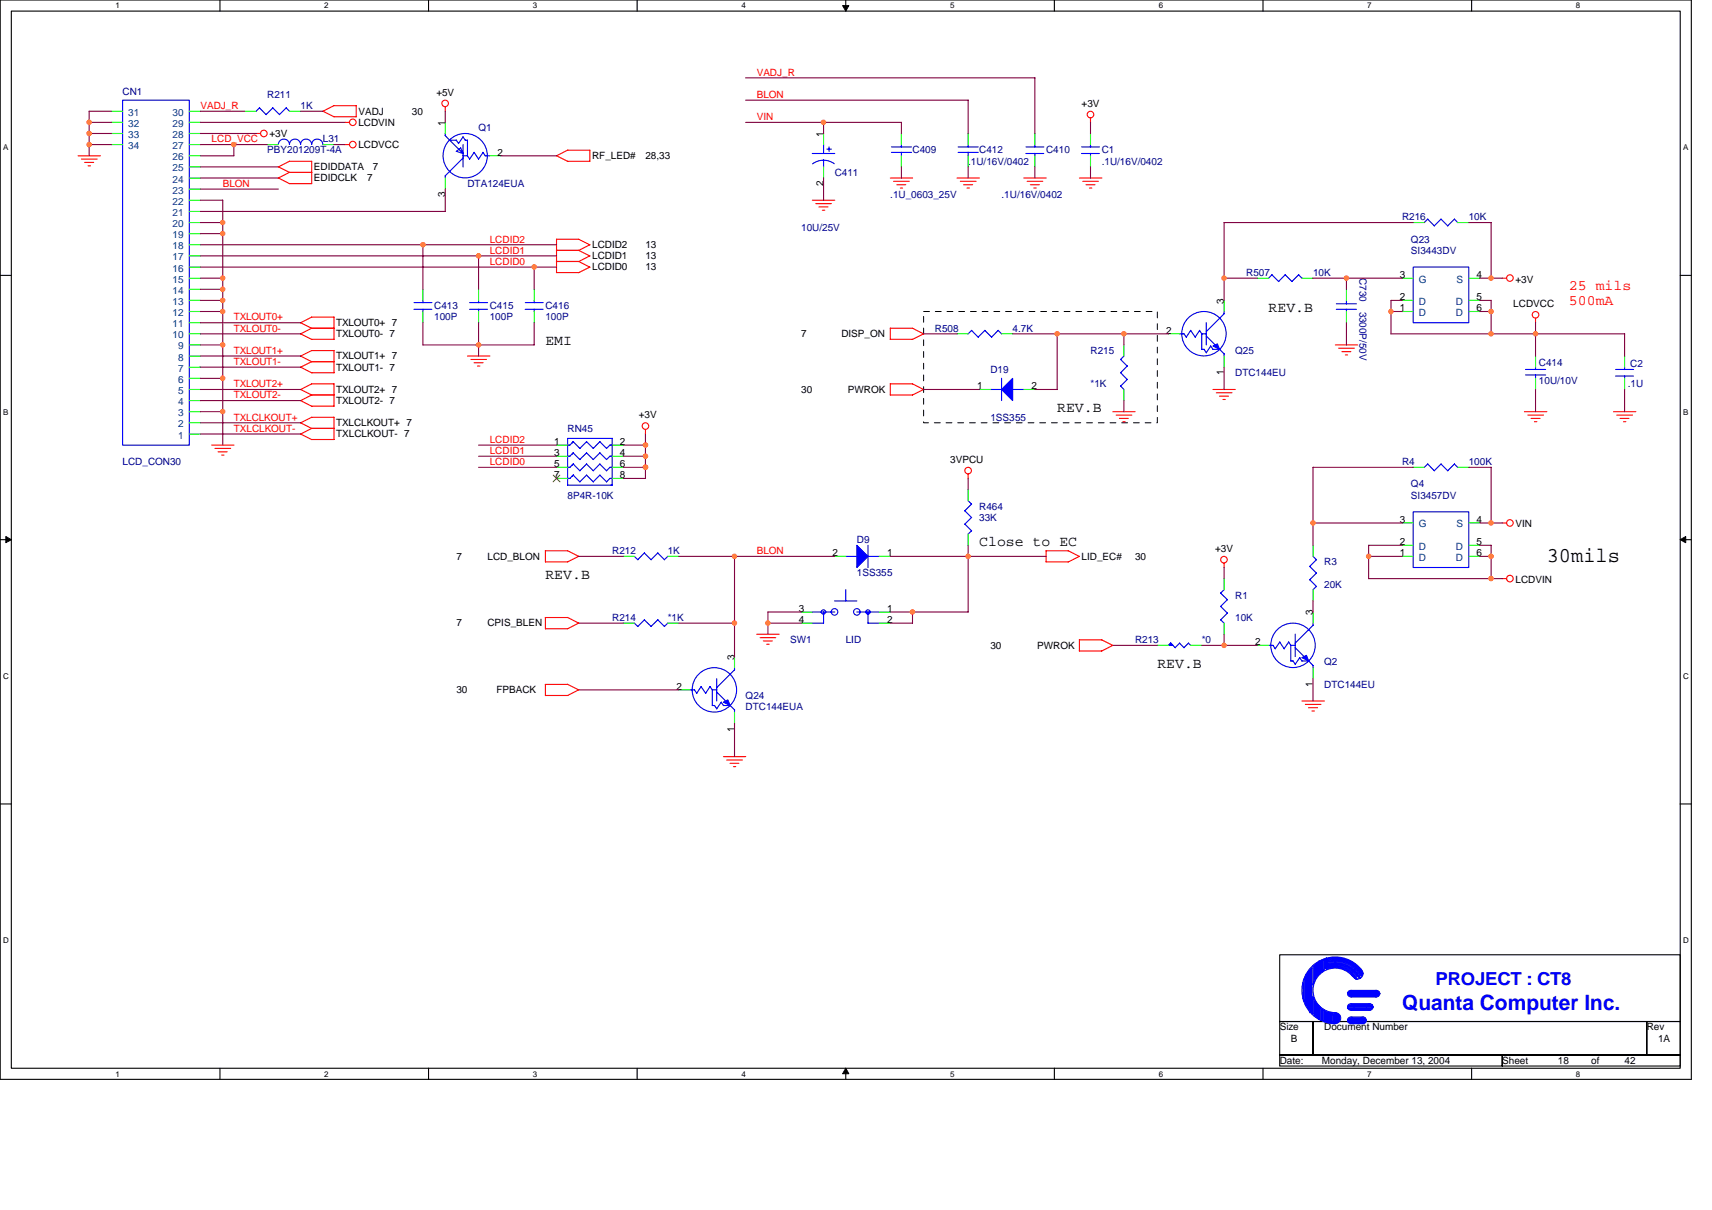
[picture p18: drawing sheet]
<svg xmlns="http://www.w3.org/2000/svg" width="297mm" height="210mm" viewBox="0 0 297 210" stroke-linecap="round" stroke-linejoin="round" font-family="sans-serif">
<defs><g id="words">
<text font-size="3.7" x="268.4" y="97.5">30mils</text>
<text font-size="3.7" fill="#00f" x="243.3" y="175.2">Quanta Computer Inc.</text>
<text font-size="3.1" fill="#00f" x="249.1" y="170.8">PROJECT : CT8</text>
<g font-size="2.5" fill="#f00">
<text x="272.2" y="50.2">25 mils</text>
<text x="272.2" y="53">500mA</text>
</g>
<g font-size="2.5">
<text x="94.6" y="59.9">EMI</text>
<text x="220.1" y="54.1">REV.B</text>
<text x="183.4" y="71.5">REV.B</text>
<text x="169.9" y="94.6">Close to EC</text>
<text x="94.6" y="100.4">REV.B</text>
<text x="200.8" y="115.9">REV.B</text>
</g>
<g font-size="1.7" fill="#000080">
<text x="21.3" y="16.4">CN1</text>
<text x="46.4" y="17">R211</text>
<text x="52.2" y="18.9">1K</text>
<text x="83" y="22.8">Q1</text>
<text x="46.4" y="26.6">PBY201209T-4A</text>
<text x="56" y="24.7">L31</text>
<text x="158.3" y="26.6">C409</text>
<text x="168" y="28.6">.1U/16V/0402</text>
<text x="169.9" y="26.6">C412</text>
<text x="181.5" y="26.6">C410</text>
<text x="191.2" y="26.6">C1</text>
<text x="191.2" y="28.6">.1U/16V/0402</text>
<text x="81.1" y="32.4">DTA124EUA</text>
<text x="144.8" y="30.5">C411</text>
<text x="154.5" y="34.4">.1U_0603_25V</text>
<text x="173.8" y="34.4">.1U/16V/0402</text>
<text x="139" y="40.2">10U/25V</text>
<text x="243.3" y="38.2">R216</text>
<text x="254.8" y="38.2">10K</text>
<text x="216.2" y="47.9">R507</text>
<text x="227.8" y="47.9">10K</text>
<text x="244.8" y="42.1">Q23</text>
<text x="244.8" y="44">SI3443DV</text>
<text x="75.3" y="53.7">C413</text>
<text x="85" y="53.7">C415</text>
<text x="94.6" y="53.7">C416</text>
<text x="235.9" y="48.3" transform="rotate(90 235.9 48.3)">C730</text>
<text x="75.3" y="55.6">100P</text>
<text x="85" y="55.6">100P</text>
<text x="94.6" y="55.6">100P</text>
<text x="162.2" y="57.5">R508</text>
<text x="175.7" y="57.5">4.7K</text>
<text x="235.9" y="54" transform="rotate(90 235.9 54)">3300P/50V</text>
<text x="171.8" y="64.7">D19</text>
<text x="189.2" y="61.4">R215</text>
<text x="214.3" y="61.4">Q25</text>
<text x="214.3" y="65.2">DTC144EU</text>
<text x="267" y="63.5">C414</text>
<text x="282.8" y="63.7">C2</text>
<text x="189.2" y="67.2">*1K</text>
<text x="267" y="66.6">10U/10V</text>
<text x="282.4" y="67.2">.1U</text>
<text x="98.5" y="74.9">RN45</text>
<text x="171.8" y="73">1SS355</text>
<text x="21.3" y="80.7">LCD_CON30</text>
<text x="243.3" y="80.7">R4</text>
<text x="254.8" y="80.7">100K</text>
<text x="98.5" y="86.5">8P4R-10K</text>
<text x="169.9" y="88.4">R464</text>
<text x="244.8" y="84.5">Q4</text>
<text x="244.8" y="86.5">SI3457DV</text>
<text x="148.7" y="94.2">D9</text>
<text x="169.9" y="90.3">33K</text>
<text x="106.2" y="96.1">R212</text>
<text x="115.9" y="96.1">1K</text>
<text x="148.7" y="100">1SS355</text>
<text x="229.8" y="98.1">R3</text>
<text x="229.8" y="101.9">20K</text>
<text x="106.2" y="107.7">R214</text>
<text x="115.9" y="107.7">*1K</text>
<text x="214.3" y="103.8">R1</text>
<text x="214.3" y="107.7">10K</text>
<text x="137.1" y="111.6">SW1</text>
<text x="146.7" y="111.6">LID</text>
<text x="196.9" y="111.6">R213</text>
<text x="208.5" y="111.6">*0</text>
<text x="229.8" y="115.4">Q2</text>
<text x="229.8" y="119.3">DTC144EU</text>
<text x="129.4" y="121.2">Q24</text>
<text x="129.4" y="123.1">DTC144EUA</text>
</g>
<g font-size="1.7">
<text x="75.7" y="16.6">+5V</text>
<text x="46.8" y="23.7">+3V</text>
<text x="62.2" y="21.8">LCDVIN</text>
<text x="62.2" y="19.9">VADJ</text>
<text x="71.5" y="19.9">30</text>
<text x="77.2" y="21.8" transform="rotate(-90 77.2 21.8)">1</text>
<text x="142.9" y="23.7" transform="rotate(-90 142.9 23.7)">1</text>
<text x="187.7" y="18.5">+3V</text>
<text x="54.5" y="29.5">EDIDDATA</text>
<text x="62.2" y="25.7">LCDVCC</text>
<text x="64.7" y="29.5">7</text>
<text x="86.3" y="27">2</text>
<text x="102.7" y="27.6">RF_LED#</text>
<text x="112" y="27.6">28,33</text>
<text x="54.5" y="31.5">EDIDCLK</text>
<text x="63.7" y="31.5">7</text>
<text x="77.2" y="34.2" transform="rotate(-90 77.2 34.2)">3</text>
<text x="142.9" y="32.3" transform="rotate(-90 142.9 32.3)">2</text>
<text x="102.7" y="43.1">LCDID2</text>
<text x="102.7" y="45">LCDID1</text>
<text x="102.7" y="46.9">LCDID0</text>
<text x="112" y="43.1">13</text>
<text x="112" y="45">13</text>
<text x="112" y="46.9">13</text>
<text x="212.4" y="52.7" transform="rotate(-90 212.4 52.7)">3</text>
<text x="242.9" y="52.1">2</text>
<text x="242.9" y="48.2">3</text>
<text x="256.2" y="48.2">4</text>
<text x="256.2" y="52.1">5</text>
<text x="262.6" y="53.3">LCDVCC</text>
<text x="263" y="49">+3V</text>
<text x="58.3" y="56.6">TXLOUT0+ 7</text>
<text x="58.3" y="58.5">TXLOUT0- 7</text>
<text x="139" y="58.5">7</text>
<text x="146" y="58.5">DISP_ON</text>
<text x="202.3" y="57.9">2</text>
<text x="242.9" y="54">1</text>
<text x="256.2" y="54">6</text>
<text x="58.3" y="64.3">TXLOUT1- 7</text>
<text x="58.3" y="62.4">TXLOUT1+ 7</text>
<text x="212.4" y="65.1" transform="rotate(-90 212.4 65.1)">1</text>
<text x="58.3" y="70.1">TXLOUT2- 7</text>
<text x="58.3" y="68.1">TXLOUT2+ 7</text>
<text x="139" y="68.1">30</text>
<text x="147.1" y="68.1">PWROK</text>
<text x="169.5" y="67.5">1</text>
<text x="179" y="67.5">2</text>
<text x="58.3" y="75.9">TXLCLKOUT- 7</text>
<text x="58.3" y="73.9">TXLCLKOUT+ 7</text>
<text x="96.2" y="77.2">1</text>
<text x="107.6" y="77.2">2</text>
<text x="110.8" y="72.6">+3V</text>
<text x="96.2" y="79.1">3</text>
<text x="96.2" y="81">5</text>
<text x="96.2" y="83">7</text>
<text x="107.6" y="83">8</text>
<text x="107.6" y="81">6</text>
<text x="107.6" y="79.1">4</text>
<text x="164.9" y="80.3">3VPCU</text>
<text x="210.8" y="95.7">+3V</text>
<text x="242.9" y="94.6">2</text>
<text x="242.9" y="90.7">3</text>
<text x="256.2" y="90.7">4</text>
<text x="256.2" y="94.6">5</text>
<text x="263" y="91.5">VIN</text>
<text x="79.2" y="97.1">7</text>
<text x="84.6" y="97.1">LCD_BLON</text>
<text x="144.4" y="96.5">2</text>
<text x="153.9" y="96.5">1</text>
<text x="187.7" y="97.1">LID_EC#</text>
<text x="196.9" y="97.1">30</text>
<text x="242.9" y="96.5">1</text>
<text x="256.2" y="96.5">6</text>
<text x="263" y="101.2">LCDVIN</text>
<text x="138.6" y="106.2">3</text>
<text x="153.9" y="106.2">1</text>
<text x="227.8" y="106.7" transform="rotate(-90 227.8 106.7)">3</text>
<text x="79.2" y="108.7">7</text>
<text x="84.6" y="108.7">CPIS_BLEN</text>
<text x="138.6" y="108.1">4</text>
<text x="153.9" y="108.1">2</text>
<text x="171.8" y="112.5">30</text>
<text x="180" y="112.5">PWROK</text>
<text x="217.8" y="111.9">2</text>
<text x="117.4" y="119.7">2</text>
<text x="127.4" y="114.5" transform="rotate(-90 127.4 114.5)">3</text>
<text x="227.8" y="119.2" transform="rotate(-90 227.8 119.2)">1</text>
<text x="79.2" y="120.3">30</text>
<text x="86.1" y="120.3">FPBACK</text>
<text x="127.4" y="126.9" transform="rotate(-90 127.4 126.9)">1</text>
<text x="222" y="178.8">Size</text>
<text x="229.8" y="178.8">Document Number</text>
<text x="285.7" y="178.8">Rev</text>
<text x="222" y="184.6">Date:</text>
<text x="224" y="180.7">B</text>
<text x="229.4" y="184.6">Monday, December 13, 2004</text>
<text x="260.6" y="184.6">Sheet</text>
<text x="270.3" y="184.6">18</text>
<text x="276.1" y="184.6">of</text>
<text x="281.9" y="184.6">42</text>
<text x="287.7" y="180.7">1A</text>
</g>
<g font-size="1.7" fill="#f00">
<text x="131.3" y="13.1">VADJ_R</text>
<text x="131.3" y="17">BLON</text>
<text x="34.8" y="18.9">VADJ_R</text>
<text x="131.3" y="20.8">VIN</text>
<text x="36.7" y="24.7">LCD_VCC</text>
<text x="38.6" y="32.4">BLON</text>
<text x="85" y="45.9">LCDID0</text>
<text x="85" y="42.1">LCDID2</text>
<text x="85" y="44">LCDID1</text>
<text x="40.6" y="57.5">TXLOUT0-</text>
<text x="40.6" y="55.6">TXLOUT0+</text>
<text x="40.6" y="61.4">TXLOUT1+</text>
<text x="40.6" y="63.3">TXLOUT1-</text>
<text x="40.6" y="67.2">TXLOUT2+</text>
<text x="40.6" y="69.1">TXLOUT2-</text>
<text x="40.6" y="73">TXLCLKOUT+</text>
<text x="40.6" y="74.9">TXLCLKOUT-</text>
<text x="85" y="76.8">LCDID2</text>
<text x="85" y="78.8">LCDID1</text>
<text x="85" y="80.7">LCDID0</text>
<text x="131.3" y="96.1">BLON</text>
</g>
<g font-size="1.7" fill="#004080">
<text x="22.2" y="20.1">31</text>
<text x="22.2" y="22">32</text>
<text x="22.2" y="23.9">33</text>
<text x="29.9" y="23.9">28</text>
<text x="29.9" y="22">29</text>
<text x="29.9" y="20.1">30</text>
<text x="22.2" y="25.9">34</text>
<text x="29.9" y="29.7">25</text>
<text x="29.9" y="27.8">26</text>
<text x="29.9" y="25.9">27</text>
<text x="29.9" y="35.5">22</text>
<text x="29.9" y="33.6">23</text>
<text x="29.9" y="31.7">24</text>
<text x="29.9" y="41.3">19</text>
<text x="29.9" y="39.4">20</text>
<text x="29.9" y="37.5">21</text>
<text x="29.9" y="47.1">16</text>
<text x="29.9" y="45.2">17</text>
<text x="29.9" y="43.2">18</text>
<text x="29.9" y="52.9">13</text>
<text x="29.9" y="51">14</text>
<text x="29.9" y="49">15</text>
<text x="246.2" y="52.9">D</text>
<text x="246.2" y="49">G</text>
<text x="252.6" y="52.9">D</text>
<text x="252.7" y="49">S</text>
<text x="29.9" y="58.7">10</text>
<text x="29.9" y="56.8">11</text>
<text x="29.9" y="54.8">12</text>
<text x="246.2" y="54.8">D</text>
<text x="252.6" y="54.8">D</text>
<text x="30.9" y="64.5">7</text>
<text x="30.9" y="62.5">8</text>
<text x="30.9" y="60.6">9</text>
<text x="30.9" y="70.3">4</text>
<text x="30.9" y="68.3">5</text>
<text x="30.9" y="66.4">6</text>
<text x="30.9" y="76.1">1</text>
<text x="30.9" y="74.1">2</text>
<text x="30.9" y="72.2">3</text>
<text x="246.2" y="95.4">D</text>
<text x="246.2" y="91.5">G</text>
<text x="252.6" y="95.4">D</text>
<text x="252.7" y="91.5">S</text>
<text x="246.2" y="97.3">D</text>
<text x="252.6" y="97.3">D</text>
</g>
<g font-size="1.4">
<text x="20.1" y="1.5">1</text>
<text x="56.3" y="1.5">2</text>
<text x="92.5" y="1.5">3</text>
<text x="128.6" y="1.5">4</text>
<text x="164.8" y="1.5">5</text>
<text x="201" y="1.5">6</text>
<text x="237.2" y="1.5">7</text>
<text x="273.4" y="1.5">8</text>
<text x=".5" y="26.1">A</text>
<text x="292" y="26.1">A</text>
<text x=".5" y="71.9">B</text>
<text x="292" y="71.9">B</text>
<text x=".5" y="117.8">C</text>
<text x="292" y="117.8">C</text>
<text x=".5" y="163.6">D</text>
<text x="292" y="163.6">D</text>
<text x="20.1" y="186.8">1</text>
<text x="56.3" y="186.8">2</text>
<text x="92.5" y="186.8">3</text>
<text x="128.6" y="186.8">4</text>
<text x="164.8" y="186.8">5</text>
<text x="201" y="186.8">6</text>
<text x="237.2" y="186.8">7</text>
<text x="273.4" y="186.8">8</text>
</g>
</g></defs>
<path d="M0 0h293.5v187.2h-293.5zM2 1.9h289.5v183.4h-289.5z" fill="none" stroke="#000" stroke-width=".19"/>
<g fill="#fff">
<path d="M20.1 .2h.7v1.6h-.7z"/>
<path d="M20.1 185.5h.7v1.6h-.7z"/>
</g>
<path d="M38.2 0v1.9M38.2 185.3v1.9" fill="none" stroke="#000" stroke-width=".19"/>
<g fill="#fff">
<path d="M56.3 .2h.7v1.6h-.7z"/>
<path d="M56.3 185.5h.7v1.6h-.7z"/>
</g>
<path d="M74.4 0v1.9M74.4 185.3v1.9" fill="none" stroke="#000" stroke-width=".19"/>
<g fill="#fff">
<path d="M92.5 .2h.7v1.6h-.7z"/>
<path d="M92.5 185.5h.7v1.6h-.7z"/>
</g>
<path d="M110.6 0v1.9M110.6 185.3v1.9" fill="none" stroke="#000" stroke-width=".19"/>
<g fill="#fff">
<path d="M128.6 .2h.8v1.6h-.8z"/>
<path d="M128.6 185.5h.8v1.6h-.8z"/>
</g>
<path d="M146.7 0v1.9M146.7 185.3v1.9" fill="none" stroke="#000" stroke-width=".19"/>
<path d="M146.2 1h1.1l-.6 .9zM146.7 185.3l.6 1h-1.1z" fill="#000" stroke="#000" stroke-width=".17"/>
<g fill="#fff">
<path d="M164.8 .2h.8v1.6h-.8z"/>
<path d="M164.8 185.5h.8v1.6h-.8z"/>
</g>
<path d="M182.9 0v1.9M182.9 185.3v1.9" fill="none" stroke="#000" stroke-width=".19"/>
<g fill="#fff">
<path d="M201 .2h.8v1.6h-.8z"/>
<path d="M201 185.5h.8v1.6h-.8z"/>
</g>
<path d="M219.1 0v1.9M219.1 185.3v1.9" fill="none" stroke="#000" stroke-width=".19"/>
<g fill="#fff">
<path d="M237.2 .2h.8v1.6h-.8z"/>
<path d="M237.2 185.5h.8v1.6h-.8z"/>
</g>
<path d="M255.3 0v1.9M255.3 185.3v1.9" fill="none" stroke="#000" stroke-width=".19"/>
<g fill="#fff">
<path d="M273.4 .2h.8v1.6h-.8z"/>
<path d="M273.4 185.5h.8v1.6h-.8z"/>
<path d="M.5 24.8h.9v1.6h-.9z"/>
<path d="M292 24.8h.9v1.6h-.9z"/>
<path d="M.5 70.7h.9v1.5h-.9z"/>
<path d="M292 70.7h.9v1.5h-.9z"/>
</g>
<path d="M0 47.8h2M291.5 47.8h2" fill="none" stroke="#000" stroke-width=".19"/>
<g fill="#fff">
<path d="M.5 116.5h1v1.6h-1z"/>
<path d="M292 116.5h1v1.6h-1z"/>
</g>
<path d="M0 93.6h2M291.5 93.6h2" fill="none" stroke="#000" stroke-width=".19"/>
<path d="M1 93.1l1 .5-1 .5zM291.5 93.6l1-.5v1z" fill="#000" stroke="#000" stroke-width=".17"/>
<g fill="#fff">
<path d="M.5 162.4h1v1.5h-1z"/>
<path d="M292 162.4h1v1.5h-1z"/>
</g>
<path d="M0 139.5h2M291.5 139.5h2M222 165.6h69.5v11.6h-69.5zM222 177.2h5.8v5.8h-5.8zM227.8 177.2h57.9v5.8h-57.9zM285.7 177.2h5.8v5.8h-5.8zM222 183h38.6v1.9h-38.6zM260.6 183h30.9v1.9h-30.9z" fill="none" stroke="#000" stroke-width=".19"/>
<path d="M160.2 54h40.6v19.3h-40.6v-19.3" fill="none" stroke="#000" stroke-width=".17" stroke-dasharray="1 1 1 1 1 1 1 1"/>
<g fill="none" stroke="#f00" stroke-width=".19">
<path d="M58 18.3h3.8v2h-3.9l-1.9-1M58 18.3l-2 1M77.3 18.5v.8M13.5 27h3.9M14.1 27.6h2.7M14.7 28.2h1.6M15.3 28.8h.4M44.4 23.2h.8M48.3 30.9l1.9 1M48.3 28.9l1.9 1M48.3 29l1.9-1h3.9v3.9M50.2 29.9h3.9"/>
<path d="M50.2 31.9h3.9M50.2 29.9l-1.9 1M59.9 25.1h.7M59.9 21.2h.7M98.5 28h3.8M98.5 26.1h3.9M98.5 26l-1.9 1 1.9 1M102.3 26.1v1.9M140.9 34.7h3.9M141.5 35.3h2.7M142.1 35.9h1.6M142.7 36.5h.4"/>
<path d="M154.5 30.9h3.8M155 31.5h2.8M155.6 32h1.6M156.2 32.6h.4M166 30.9h3.9M166.6 31.5h2.8M167.2 32h1.6M167.8 32.6h.4M177.6 30.9h3.9M178.2 31.5h2.7M178.8 32h1.5M179.4 32.6h.4"/>
<path d="M187.3 30.9h3.9M187.9 31.5h2.7M188.4 32h1.6M189 32.6h.4M189.2 20.5v.8M52.2 57.9l1.9 1M54.1 55h3.9v3.9M54.1 56.9h3.9M54.1 55l-1.9 1 1.9 1-2 .9M54.1 58.9h3.9M96.5 43.4h3.9l2 1M96.5 45.4h3.9l2 1"/>
<path d="M96.6 41.5h3.8l2 1M96.6 41.5v5.8h3.8M102.3 42.5l-1.9 1M102.3 44.4l-1.9 1M102.3 46.3l-1.9 1M154.5 56.9h3.8M154.5 56.9l-.1 2h3.9M158.3 56.9l2 1M160.2 57.9l-1.9 1M231.7 59.8h3.9M260.6 48.3h.8M266.4 55.2v.8"/>
<path d="M36.7 77.2h3.9M37.3 77.8h2.7M37.8 78.4h1.6M38.5 79h.4M52.2 69.5l1.9 1M52.2 63.7l1.9 1h3.9M54.1 66.6h3.9v3.9M54.1 74.3h3.9M54.1 68.5h3.9M54.1 62.7h3.9M54.1 72.4h3.9M54.1 60.8h3.9"/>
<path d="M54.1 74.3l-1.9 1 1.9 1 3.9-.1M54.1 70.5h3.9M54.1 66.6l-1.9 1 1.9 .9-2 1M54.1 62.7l-2 1M54.1 72.4l-1.9 .9 1.9 1M54.1 60.8l-1.9 1 1.9 1M58 60.8v3.9M58 72.4v3.8M81.1 61.8h3.9M81.7 62.4h2.7M82.3 62.9h1.5M82.8 63.5h.5"/>
<path d="M112 74.5v.8M158.3 66.6l2 1M158.3 66.6h-3.8l-.1 1.9h3.9l1.9-.9M193.1 71.4h3.9M193.7 72h2.7M194.2 72.6h1.6M194.8 73.2h.4M210.5 67.6h3.8M211 68.1h2.8M211.6 68.7h1.5M212.2 69.3h.4M232.3 60.4h2.7"/>
<path d="M232.8 61h1.6M233.4 61.6h.4M264.5 71.4h3.9M265.1 72h2.7M265.6 72.6h1.6M266.2 73.2h.5M279.9 71.4h3.9M280.5 72h2.7M281.1 72.6h1.5M281.7 73.2h.4M94.6 95.5h3.9M94.6 95.5v2"/>
<path d="M98.5 95.5l1.9 1-1.9 1h-3.9M168 82.2v.8M181.5 95.5v2h3.9M181.5 95.5h3.9M185.4 95.5l1.9 1M187.3 96.5l-2 1M212.4 97.7v.8M260.6 90.7h.8M94.6 118.7h3.9M94.6 107.1h3.9M94.6 118.7v2M98.5 118.7l1.9 1-1.9 .9h-3.9"/>
<path d="M98.5 107.1l1.9 1-1.9 1h-3.9v-2M131.3 110h3.9M131.9 110.6h2.7M132.4 111.2h1.6M133 111.8h.5M187.3 112.9h3.9M187.3 111h3.9l1.9 1M187.3 111v1.9M193.1 112l-2 .9M260.6 100.4h.8M125.5 131.3h3.9M126.1 131.8h2.7"/>
<path d="M126.7 132.4h1.5M127.3 133h.4M225.9 121.6h3.9M226.5 122.2h2.7M227 122.8h1.6M227.6 123.3h.4"/>
<circle cx="77.2" cy="17.9" r=".57"/>
<circle cx="189.2" cy="19.9" r=".57"/>
<circle cx="45.8" cy="23.2" r=".57"/>
<circle cx="61.2" cy="25.1" r=".57"/>
<circle cx="61.2" cy="21.2" r=".57"/>
<circle cx="262" cy="48.2" r=".57"/>
<circle cx="266.4" cy="54.6" r=".57"/>
<circle cx="112" cy="73.9" r=".57"/>
<circle cx="168" cy="81.6" r=".57"/>
<circle cx="212.4" cy="97.1" r=".57"/>
<circle cx="262" cy="90.7" r=".57"/>
<circle cx="262" cy="100.4" r=".57"/>
</g>
<g fill="none" stroke="#00f" stroke-width=".19">
<path d="M21.3 17.4h11.5v59.8h-11.5zM44.4 19.3l.6-.6 1.2 1.2M47.3 18.7l1.2 1.2M47.3 18.7l-1.1 1.2M50.2 19.3l-.5-.6-1.2 1.2M48.3 25.1a.96 .96 0 0 1 1-1 .96 .96 0 0 1 .9 1 .96 .96 0 0 1 1-1 .96 .96 0 0 1 1 1 .96 .96 0 0 1 .9-1 .96 .96 0 0 1 1 1 .97 .97 0 0 1 1-1 .97 .97 0 0 1 .9 1M77.2 23.5l3.2 3.1-1.2-.4M77.3 23.1v.4M77.3 30.5v.4M78 24.3h1.2M79.9 25.7l.4 .9M79.9 25.7l-.7 .6"/>
<path d="M80.3 23.7l.4 .6h.4M80.3 25.1v3.9M80.3 27.4l-3.1 3.1M80.3 23.7l-.8 1.2-.3-.6M81.1 27l.4 .6M81.1 24.3v2.7h-.8M82.3 26.4l.7 1.2M82.3 26.4l-.8 1.2M85 27h-.8l-.4-.6-.8 1.2M140.9 26.6h3.9M142.9 25.1v1.5M142.9 27.8v1.2"/>
<path d="M143.5 25.9h.7M143.8 25.5v.8M144.8 28.4l-1.1-.5-.9-.1-1.1 .2-.7 .4M154.7 25.5h3.5M154.7 26.4h3.5M156.4 25.1v.4M156.4 26.4v.6M166.2 25.5h3.5M166.2 26.4h3.5M168 25.1v.4M168 26.4v.6M178 26.6h3.1"/>
<path d="M178 25.5h3.1M179.6 25.1v.4M179.6 26.6v.4M187.6 26.6h3.2M187.7 25.5h3.1M189.2 25.1v.4M189.2 26.6v.4M247.1 38.6l.6-.6 1.2 1.2M248.9 39.2l1.1-1.2 1.2 1.2M252.9 38.6l-.5-.6-1.2 1.2M71.8 53.7h3.1M71.8 52.5h3.1"/>
<path d="M73.4 52.1v.4M73.4 53.6v.4M81.5 53.7h3.1M81.5 52.5h3.1M83 52.1v.4M83 53.6v.4M91.1 53.7h3.1M91.1 52.5h3.2M92.7 52.1v.4M92.7 53.6v.4M168.6 57.3l1.1 1.2M168.6 57.3l-.6 .6"/>
<path d="M170.9 57.3l1.2 1.2M170.9 57.3l-1.2 1.2M173.8 57.9l-.6-.6-1.2 1.2M204.7 57.9h.7l.4 .6M205.8 58.5l.8-1.2 .8 1.2M208.1 57.3l.4 .6M208.1 57.3l-.7 1.2M209.3 56v3.8M209.3 58.3l1.6 1.6M209.3 57.9h-.8v2.7M212.4 54v.4M212.4 54.4l-3.1 3.1"/>
<path d="M220.7 47.7l1.2 1.2M220.7 47.6l-.6 .7M223 47.6l-1.2 1.2M225.3 47.7l.6 .6M225.3 47.6l-1.1 1.3-1.2-1.2M231.9 52.7h3.4M231.9 53.7h3.4M233.6 52.1v.6M233.6 53.6v.4M245.2 46.3h9.6v9.7h-9.6zM98.5 77.2h.4M98.5 79.1h.4"/>
<path d="M98.9 77.2l.6-.6 1.1 1.2M99.5 78.6l1.1 1.1M99.5 78.5l-.3 .3M99.5 78.5l-.6 .6M101.8 76.6l1.2 1.2M101.8 76.6l-1.2 1.2M101.8 78.5l-1.2 1.2M104.1 76.6l1.2 1.2M104.1 78.6l1.2 1.1M104.1 76.6l-1.2 1.2M104.1 78.5l-1.1 1.2-1.2-1.1M105.8 79.1h.4"/>
<path d="M105.9 79.1l-.7 .6M106.2 77.2h-.4l-.6 .6M171.8 67.6h2M173.8 65.6v3.9M175.7 67.6h1.9M194.4 67l.6 .6M194.4 64.6l1.2 1.2M194.4 62.3l1.2 1.2M195 61.7l-.6 .7M195.6 65.8l-1.2 1.2M195.6 63.5l-1.2 1.2M208.5 60.6h.4"/>
<path d="M208.9 60.6l.4 .6M210.1 60l.4 .6M210.1 60l-.8 1.2M210.5 60.6h1.1M211.6 60.6l.8 .8M212.4 61.4v.4M264.7 65h3.5M264.7 64.1h3.5M266.4 63.7v.4M266.4 65v.6M280.3 65.2h3.1M280.3 64.1h3.1"/>
<path d="M281.9 63.7v.4M281.9 65.2v.4M98.5 84.2h7.7v-8.1h-7.7v8.1M98.5 81.1h.4M98.5 83h.4M99.2 80.7l.3-.2-.6 .6M99.5 80.5l1.1 1.2M99.5 82.4l1.1 1.2M99.5 82.4l-.3 .2M99.5 82.4l-.6 .6M101.8 82.4l1.2 1.2M101.8 80.5l-1.2 1.2"/>
<path d="M101.8 82.4l-1.2 1.2M104.1 80.5l1.2 1.2M104.1 82.4l1.2 1.2M104.1 80.5l-1.1 1.2-1.2-1.2M104.1 82.4l-1.2 1.2M105.8 81.1h.4M105.9 81l-.7 .7M106.2 83h-.4l-.6 .6M110.1 96.5l.6 .6M111.8 95.9l1.2 1.2M111.8 95.9l-1.1 1.2M114.1 95.9l1.2 1.2"/>
<path d="M114.1 95.9l-1.1 1.2M115.9 96.5l-.6 .6M146.7 96.5h2M150.6 94.6v3.9M150.6 96.5h2M168 86.9l.6 .6M168.6 87.4l-1.2 1.2 1.2 1.2M168.6 89.8l-1.2 1.1 1.2 1.2M168.6 92.1l-.6 .6M227.2 98.3l1.2 1.1M227.8 96.5l.6 .6M228.4 97.1l-1.2 1.2"/>
<path d="M228.4 99.4l-1.2 1.2M245.2 88.8h9.6v9.6h-9.6zM247.7 80.5l1.2 1.2M247.7 80.5l-.6 .6M250 80.5l-1.1 1.2M252.3 80.5l.6 .6M252.4 80.5l-1.2 1.2-1.2-1.2M110.1 108.1l.6 .6M111.8 107.5l1.2 1.2M111.8 107.5l-1.1 1.2M114.1 107.5l1.2 1.2M114.1 107.5l-1.1 1.2"/>
<path d="M115.9 108.1l-.6 .6M121.6 119.1l.8 1.2M121.7 119.1l-.8 1.2-.4-.6h-.8M123.2 119.1l.4 .6M123.2 119.1l-.8 1.2M124.4 117.7v3.9M124.4 119.7h-.8v2.7h.4M127.4 115.8v.4M127.5 116.2l-3.1 3.1M140.9 108.1h2M140.9 106.2h3.9M142.9 106.2v1.9"/>
<path d="M144.8 104.2h3.9M146.7 102.3v1.9M148.7 106.2h3.8M150.6 106.2v1.9M150.6 108.1h2M202.7 112l.4-.5 .8 .9M204.7 111.6l.7 .8M204.7 111.5l-.8 .9M206.6 112l-.4-.5-.8 .9M211.8 107.5l.6 .6M211.8 105.2l1.2 1.1-1.2 1.2M211.8 102.9l1.2 1.1-1.2 1.2"/>
<path d="M212.4 102.3l-.6 .6M222 111.4l.8 1.2M222.1 111.4l-.8 1.2-.4-.6h-.8M223.6 111.4l.4 .6M223.6 111.4l-.8 1.1M224 114.7h.4M224.3 114.7l.4 .6 .8-1.2 .4 .6M224.7 110v3.9M224.7 112.4l1.6 1.5M224.7 112h-.7v2.7M225.9 114.7h1.2M227.1 114.7l.7 .8"/>
<path d="M227.2 100.6l1.2 1.1M227.8 108.1v.4M227.8 115.4v.4M227.8 108.5l-3.1 3.1M228.4 101.7l-.6 .6M124 122.4l.4 .6 .7-1.2 .4 .6h1.2M124.4 120.1l1.5 1.5M126.7 122.4l.8 .8M127.4 123.1v.5M226.1 170.5v2.7l.2 .6M226.5 169.5l-.2 .3v3.9M226.9 168.7v6.2"/>
<path d="M226.9 174.9l.2 .2M226.9 168.7l-.2 .4v5.4l-.2-.2v-4.8M227.1 175.1v-6.6l.2-.2-.1 7.4M227.6 167.9v8M227.6 175.9h.2M227.6 167.9l-.2 .2v7.6M227.8 175.9v-2.9l.2 .4v2.6l.2 .3M227.8 167.6v3.3M228 167.5v2.8l-.2 .5M228.2 167.4v2.5M228.2 167.3l-.2 .3M228.4 174.1v2.3"/>
<path d="M228.4 176.4l.2 .3M228.4 174.1l-.2-.4v2.5M228.4 169.7l-.2 .2M228.6 174.3l.2 .2v2.3h.2v-2.1l.2 .2M228.6 174.3v2.3M228.6 167l-.2 .2v2.5M228.8 166.8v2.3l-.2 .2v-2.3M228.8 166.8h.2v2.1M229.2 174.9v2.1h.2v-1.9M229.2 166.8v1.9M229.2 166.8l.2-.2v2M229.2 168.7l-.2 .2"/>
<path d="M229.4 175.1l.2 .2M229.5 168.3v-1.7l.3-.2v1.9M229.5 175.3v1.7l.3 .2M229.6 168.3l-.2 .2M229.8 175.3v1.9M229.8 175.3l.2 .2M229.9 167.9l.2 .2M230 175.5v1.7M230.1 167.4l1.5-.2a4.6 4.6 0 0 1 4.2 2.5M230.1 167.2l1.5-.2a4.8 4.8 0 0 1 4.4 2.7M230.1 167l1.5-.2a5 5 0 0 1 4.4 2.5M230.1 166.8l1.5-.2a5.2 5.2 0 0 1 4.7 2.7"/>
<path d="M230.1 175.5l.1 1.7h-.2M230.1 166.2v1.9M230.1 175.7h.3M230.2 168a4.1 4.1 0 0 1 5 1.9M230.2 167.8a4.2 4.2 0 0 1 5.3 2.1M230.2 167.6l1.4-.2a4.5 4.5 0 0 1 3.9 2.1M230.2 166.2l-.2 .2v1.5M230.3 166.6a5.4 5.4 0 0 1 6.1 2.5M230.3 166.3a5.7 5.7 0 0 1 6.2 2.6M230.3 166.4v1.5M230.3 175.7v1.5M230.5 175.6v1.6h-.2"/>
<path d="M230.9 175.6l-.6 1.8h.4v-1.7h-.2M231.1 175.7l.2 .3v1.4h.2v-1.6l.2 .1M231.1 175.6v1.6l-.2 .2v-1.7M231.7 175.9v1.5h.2v-1.6l.2 .1M232.1 175.9v1.5l.2-.2v-1.2M232.3 176l.2 .3-.1 .7M233.8 172.4h5.6M233.8 174.7h4.5l-.3 .2M234 172.6h5.2M234 172h5.2v.2h-5.4v.2M234 172.6l.2 .2h5M234 174.3h4.1"/>
<path d="M234 174.5l-.2 .2M234 176.6h2.9M234.4 176.4h2.1M234.4 177.6h2.1M234.4 175.3h3.3M234.4 174.1h3.3M234.4 173h4.4M234.4 171.8h4.4M234.7 169.4a3.9 3.9 0 0 0-6.5 .7 3.9 3.9 0 0 0 3.5 5.6M236.2 168.2a5.8 5.8 0 0 0-9.7 1.1 5.8 5.8 0 0 0 5.2 8.3M236.9 176.6v.2h-3.1v.2h3.3l-.2 .2M236.9 177.2h-3.1l.4 .2h2.7"/>
<path d="M238.1 174.3v.2h-4.1M238.1 174.9h-4.3l.4 .2h3.7M239.4 172.4l-.2 .2"/>
<circle cx="80.7" cy="27" r="3.8"/>
<circle cx="208.9" cy="57.9" r="3.9"/>
<circle cx="123.9" cy="119.7" r="3.9"/>
<circle cx="142.9" cy="106.2" r=".38"/>
<circle cx="144.8" cy="106.1" r=".57"/>
<circle cx="148.7" cy="106.1" r=".57"/>
<circle cx="150.6" cy="106.2" r=".38"/>
<circle cx="224.3" cy="111.9" r="3.9"/>
<circle cx="231.7" cy="176.6" r=".95"/>
<circle cx="234.4" cy="177" r=".57"/>
<circle cx="234.4" cy="174.7" r=".57"/>
<circle cx="234.4" cy="172.4" r=".57"/>
<circle cx="235.5" cy="168.9" r=".95"/>
<circle cx="236.5" cy="177" r=".57"/>
<circle cx="237.7" cy="174.7" r=".57"/>
<circle cx="238.8" cy="172.4" r=".57"/>
</g>
<g fill="none" stroke="#0f0" stroke-width=".19">
<path d="M19.3 19.3h2M32.8 19.3h2M42.5 19.3h1.9M50.2 19.3h2M19.3 25.1h2M19.3 23.2h2M19.3 21.2h2M32.8 38.6h2M32.8 36.7h2M32.8 34.7h2M32.8 32.8h2M32.8 30.9h2"/>
<path d="M32.8 29h2M32.8 27h2M32.8 25.1h2M32.8 23.2h2M32.8 21.2h2M46.4 25.1h1.9M56 25.1h2M77.3 21.2v2M77.3 30.9v1.9M85 27h1.9M142.9 23.2v1.9M142.9 29v1.9"/>
<path d="M156.4 23.2v1.9M156.4 27v2M168 23.2v1.9M168 27v2M179.6 23.2v1.9M179.6 27v2M189.2 23.2v1.9M189.2 27v2M245.2 38.6h1.9M252.9 38.6h1.9M32.8 57.9h2M32.8 48.3h2"/>
<path d="M32.8 54h2M32.8 52.1h2M32.8 59.8h2M32.8 56h2M32.8 50.2h2M32.8 46.3h2M32.8 44.4h2M32.8 42.5h2M32.8 40.5h2M73.4 50.2v1.9M73.4 54v2M83 50.2v1.9"/>
<path d="M83 54v2M92.7 50.2v1.9M92.7 54v2M166 57.9h2M173.8 57.9h1.9M195 59.8v2M202.7 57.9h2M212.4 52.1v1.9M218.2 48.3h1.9M225.9 48.3h1.9M233.6 50.2v1.9M233.6 54v2"/>
<path d="M243.3 48.3h1.9M243.3 54h1.9M243.3 52.1h1.9M254.8 48.3h2M254.8 54h2M254.8 52.1h2M32.8 67.6h2M32.8 75.3h2M32.8 73.3h2M32.8 71.4h2M32.8 69.5h2M32.8 65.6h2"/>
<path d="M32.8 63.7h2M32.8 61.8h2M96.6 77.2h1.9M96.6 79.1h1.9M106.2 77.2h1.9M106.2 79.1h1.9M169.9 67.6h1.9M177.6 67.6h2M195 67.6v1.9M212.4 61.8v1.9M266.4 61.8v1.9M266.4 65.6v2"/>
<path d="M281.9 61.8v1.9M281.9 65.6v2M96.6 81.1h1.9M96.6 83h1.9M106.2 81.1h1.9M106.2 83h1.9M108.1 96.5h2M115.9 96.5h1.9M144.8 96.5h1.9M152.5 96.5h2M168 84.9v2M168 92.6v2"/>
<path d="M227.8 94.6v1.9M243.3 96.5h1.9M243.3 94.6h1.9M243.3 90.7h1.9M245.2 81.1h1.9M252.9 81.1h1.9M254.8 96.5h2M254.8 94.6h2M254.8 90.7h2M108.1 108.1h2M115.9 108.1h1.9M117.8 119.7h1.9"/>
<path d="M127.4 113.9v1.9M139 106.2h1.9M139 108.1h1.9M152.5 106.2h2M152.5 108.1h2M200.8 112h1.9M206.6 112h1.9M212.4 100.4v1.9M212.4 108.1v1.9M218.2 112h1.9M227.8 102.3v1.9M227.8 106.2v1.9"/>
<path d="M227.8 115.8v2M127.4 123.5v2"/>
</g>
<g fill="#00f" stroke="#00f" stroke-width=".19">
<path d="M175.7 65.6v3.9l-1.9-1.9z" fill-rule="evenodd"/>
<path d="M203.1 111.6l.4 .4h-.8l.4-.4 .4 .4z" fill-rule="evenodd"/>
<path d="M125.5 121.8l.8-.4 .4 1z" fill-rule="evenodd"/>
<path d="M225.9 114.1l.8-.4 .4 1z" fill-rule="evenodd"/>
<path d="M210.5 60l.7-.4 .4 1z" fill-rule="evenodd"/>
<path d="M148.7 94.6l1.9 1.9-1.9 1.9z" fill-rule="evenodd"/>
</g>
<path d="M96 82.4l1.2 1.2M97.1 82.4l-1.1 1.2" fill="none" stroke="#804000" stroke-width=".17"/>
<g fill="none" stroke="#800040" stroke-width=".19">
<path d="M15.4 19.3h3.9M15.5 19.3v7.7M34.8 19.3h7.7M52.1 19.3h3.9M77.3 19.3v1.9M129.4 17.4h38.6v5.8M129.4 13.5h50.2M179.6 13.5v9.7M15.4 25.1h3.9M15.4 21.2h3.9M15.4 23.2h3.9M34.8 38.6h3.8"/>
<path d="M34.8 32.8h13.5M34.8 25.1h11.6M34.8 21.2h25.1M34.8 29h13.5M34.8 30.9h13.5M34.8 34.7h3.8M34.8 23.2h9.6M38.6 34.7v42.5M40.6 25.1v1.9h-5.8M57.9 25.1h2M77.3 32.8v3.9h-42.5M86.9 27h9.7"/>
<path d="M129.4 21.2h27v2M142.9 21.2v2M142.9 30.9v3.9M156.4 29v1.9M168 29v1.9M179.6 29v1.9M189.2 21.2v2M189.2 29v1.9M245.2 38.6h-32.8v13.5M254.8 38.6h3.9v9.7M34.8 57.9h17.4M34.8 54h3.8"/>
<path d="M34.8 52.1h3.8M34.8 56h17.4M34.8 42.5h61.8M34.8 44.4h61.8M34.8 46.3h61.8M34.8 48.3h3.8M34.8 50.2h3.8M34.8 59.8h3.8M34.8 40.5h3.8M73.4 42.4v7.8M73.4 56v3.8M83 44.4v5.8"/>
<path d="M83 56v5.8M92.7 46.3v3.9M92.7 56v3.8h-19.3M160.2 57.9h5.9M175.7 57.9h27.1M183.4 57.9v9.7h-3.9M195 57.9v2M212.4 48.3h5.8M227.8 48.3h15.5M233.6 48.3v1.9M233.6 56v3.9M241.3 57.9h40.6"/>
<path d="M241.3 54h2M243.3 52.1h-2v5.8M256.8 52.1h1.9v5.8M256.8 54h1.9M256.8 48.3h3.9M266.4 56v5.8M281.9 57.9v3.9M34.8 67.6h17.4M34.8 73.3h17.4M34.8 61.8h17.4M34.8 69.5h17.4M34.8 63.7h17.4"/>
<path d="M34.8 75.3h17.4M34.8 65.6h3.8M34.8 71.4h3.8M83 79.1h13.6M83 77.2h13.6M108.1 79.1h3.9M108.1 77.2h3.9M112 75.3v7.7M160.2 67.6h9.7M195 69.5v1.9M212.4 63.7v3.9M266.4 67.6v3.8"/>
<path d="M281.9 67.6v3.8M83 81.1h13.6M100.4 96.5h7.8M108.1 83h3.9M108.1 81.1h3.9M117.8 96.5h27M127.4 96.5v17.4M154.4 96.5h27.1M168 83v1.9M168 94.6v11.6h-13.6M212.4 98.4v2M227.8 90.7h15.5"/>
<path d="M237.5 96.5h5.8M243.3 94.6h-5.8v5.8h23.2M245.2 81.1h-17.4v13.5M254.8 81.1h3.9v9.6M256.8 94.6h1.9v5.8M256.8 96.5h1.9M256.8 90.7h3.9M100.4 119.7h17.4M100.4 108.1h7.8M117.8 108.1h9.7M133.2 108.1h5.8M133.2 106.2h5.8"/>
<path d="M133.2 106.2v3.8M158.3 106.2v1.9h-3.9M193.1 112h7.7M208.5 112h9.7M212.4 110v2M227.8 104.2v2M227.8 117.8v3.8M127.4 125.5v5.8"/>
</g>
<g fill="#ff8000" stroke="#ff8000" stroke-width=".19">
<circle cx="212.4" cy="48.2" r=".38"/>
<circle cx="241.3" cy="54" r=".38"/>
<circle cx="258.7" cy="54" r=".38"/>
<circle cx="258.7" cy="57.9" r=".38"/>
<circle cx="127.4" cy="96.5" r=".38"/>
<circle cx="168" cy="96.5" r=".38"/>
<circle cx="158.3" cy="106.2" r=".38"/>
<circle cx="40.6" cy="25.1" r=".38"/>
<circle cx="73.4" cy="42.4" r=".38"/>
<circle cx="83" cy="44.4" r=".38"/>
<circle cx="92.7" cy="46.3" r=".38"/>
<circle cx="38.6" cy="59.8" r=".38"/>
<circle cx="15.5" cy="23.1" r=".38"/>
<circle cx="258.7" cy="48.2" r=".38"/>
<circle cx="142.9" cy="21.2" r=".38"/>
<circle cx="127.4" cy="108.1" r=".38"/>
<circle cx="112" cy="81.1" r=".38"/>
<circle cx="112" cy="77.2" r=".38"/>
<circle cx="112" cy="79.1" r=".38"/>
<circle cx="258.7" cy="96.5" r=".38"/>
<circle cx="258.7" cy="100.4" r=".38"/>
<circle cx="258.7" cy="90.7" r=".38"/>
<circle cx="237.5" cy="96.5" r=".38"/>
<circle cx="227.8" cy="90.7" r=".38"/>
<circle cx="212.4" cy="111.9" r=".38"/>
<circle cx="38.6" cy="52.1" r=".38"/>
<circle cx="38.6" cy="54" r=".38"/>
<circle cx="133.2" cy="108.1" r=".38"/>
<circle cx="15.5" cy="21.2" r=".38"/>
<circle cx="38.6" cy="65.6" r=".38"/>
<circle cx="38.6" cy="71.4" r=".38"/>
<circle cx="38.6" cy="38.6" r=".38"/>
<circle cx="38.6" cy="50.2" r=".38"/>
<circle cx="38.6" cy="40.5" r=".38"/>
<circle cx="15.5" cy="25.1" r=".38"/>
<circle cx="38.6" cy="48.2" r=".38"/>
<circle cx="83" cy="59.8" r=".38"/>
<circle cx="266.4" cy="57.9" r=".38"/>
<circle cx="233.6" cy="48.2" r=".38"/>
<circle cx="183.4" cy="57.9" r=".38"/>
<circle cx="195" cy="57.9" r=".38"/>
</g>
<use href="#words"/>
</svg>
